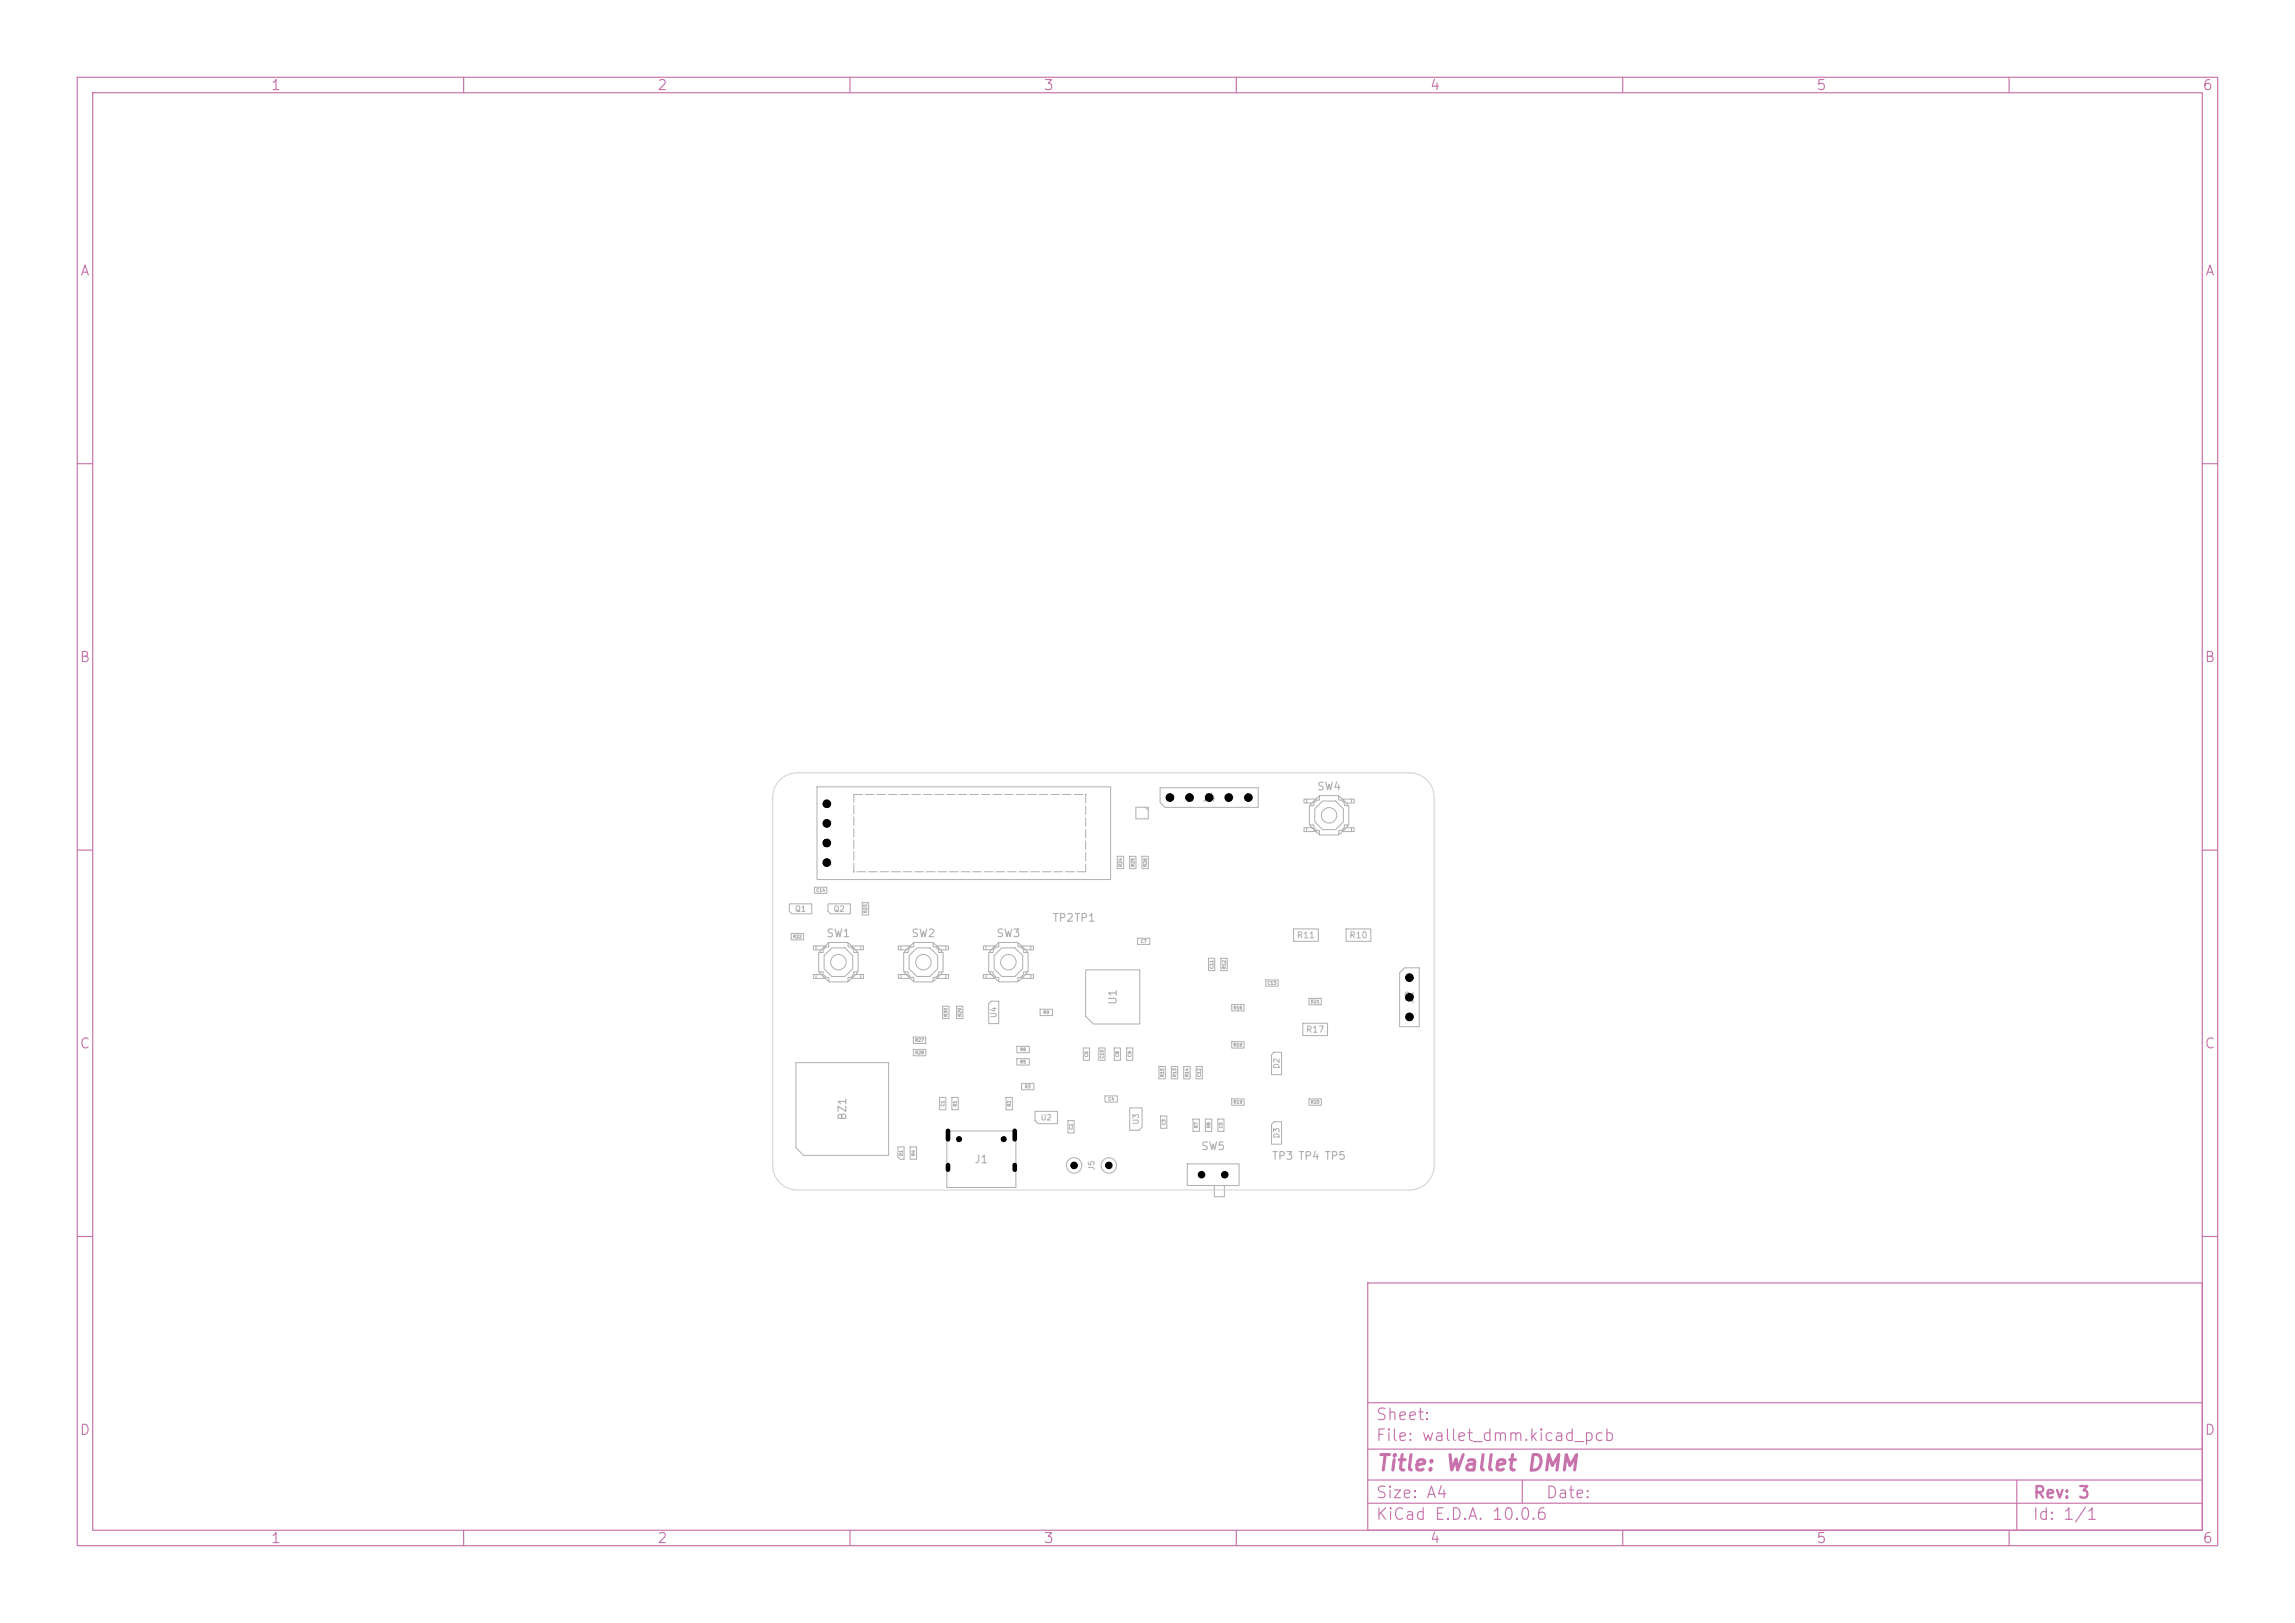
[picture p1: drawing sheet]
<svg xmlns="http://www.w3.org/2000/svg" width="297mm" height="210mm" viewBox="0 0 297 210" stroke-linecap="round" stroke-linejoin="round" font-family="sans-serif">
<defs><g id="words">
<text font-size="2" fill="#c872ab" x="178" y="190.8">Title: Wallet DMM</text>
<g font-size="1.5" fill="#c872ab">
<text x="178" y="184.1">Sheet:</text>
<text x="178" y="186.8">File: wallet_dmm.kicad_pcb</text>
<text x="178" y="197">KiCad E.D.A. 10.0.6</text>
<text x="178" y="194.2">Size: A4</text>
<text x="200" y="194.2">Date:</text>
<text x="263" y="197">Id: 1/1</text>
<text x="263" y="194.2">Rev: 3</text>
</g>
<g font-size="1.3" fill="#c872ab">
<text x="35" y="12">1</text>
<text x="85" y="12">2</text>
<text x="135" y="12">3</text>
<text x="185" y="12">4</text>
<text x="235" y="12">5</text>
<text x="285" y="12">6</text>
<text x="10.3" y="36">A</text>
<text x="285.3" y="36">A</text>
<text x="10.2" y="86">B</text>
<text x="285.2" y="86">B</text>
<text x="10.2" y="136">C</text>
<text x="285.2" y="136">C</text>
<text x="10.2" y="186">D</text>
<text x="285.2" y="186">D</text>
<text x="35" y="200">1</text>
<text x="85" y="200">2</text>
<text x="135" y="200">3</text>
<text x="185" y="200">4</text>
<text x="235" y="200">5</text>
<text x="285" y="200">6</text>
</g>
<g font-size="1" fill="#afafaf">
<text x="155.5" y="104">J4</text>
<text x="170.4" y="102.5">SW4</text>
<text x="136.1" y="119.5">TP2TP1</text>
<text x="106.9" y="121.5">SW1</text>
<text x="117.9" y="121.5">SW2</text>
<text x="128.9" y="121.5">SW3</text>
<text x="144.8" y="130.1" transform="rotate(-90 144.8 130.1)">U1</text>
<text x="183.2" y="130" transform="rotate(-90 183.2 130)">J2</text>
<text x="109.8" y="145.1" transform="rotate(-90 109.8 145.1)">BZ1</text>
<text x="155.4" y="149.1">SW5</text>
<text x="126" y="150.8">J1</text>
<text x="164.5" y="150.3">TP3 TP4 TP5</text>
</g>
<g font-size=".8" fill="#afafaf">
<text x="167.8" y="121.6">R11</text>
<text x="174.6" y="121.6">R10</text>
<text x="169" y="133.8">R17</text>
<text x="141.8" y="151.5" transform="rotate(-90 141.8 151.5)">J5</text>
</g>
<g font-size=".7" fill="#afafaf">
<text x="102.8" y="118.1">Q1</text>
<text x="107.8" y="118.1">Q2</text>
<text x="129.1" y="131.8" transform="rotate(-90 129.1 131.8)">U4</text>
<text x="165.7" y="138.4" transform="rotate(-90 165.7 138.4)">D2</text>
<text x="134.6" y="145.1">U2</text>
<text x="147.5" y="145.6" transform="rotate(-90 147.5 145.6)">U3</text>
<text x="165.7" y="147.4" transform="rotate(-90 165.7 147.4)">D3</text>
</g>
<g font-size=".4" fill="#afafaf">
<text x="145.3" y="112.2" transform="rotate(-90 145.3 112.2)">R24</text>
<text x="146.9" y="112.2" transform="rotate(-90 146.9 112.2)">R25</text>
<text x="148.5" y="112.2" transform="rotate(-90 148.5 112.2)">R26</text>
<text x="105.6" y="115.5">C14</text>
<text x="112.3" y="118.2" transform="rotate(-90 112.3 118.2)">R23</text>
<text x="102.6" y="121.5">R22</text>
<text x="147.6" y="122.1">C7</text>
<text x="157.1" y="125.4" transform="rotate(-90 157.1 125.4)">C11</text>
<text x="158.7" y="125.4" transform="rotate(-90 158.7 125.4)">R12</text>
<text x="122.7" y="131.6" transform="rotate(-90 122.7 131.6)">R30</text>
<text x="124.5" y="131.6" transform="rotate(-90 124.5 131.6)">R29</text>
<text x="135" y="131.3">R9</text>
<text x="159.6" y="130.7">R16</text>
<text x="164" y="127.5">C13</text>
<text x="169.6" y="129.9">R21</text>
<text x="118.4" y="134.9">R27</text>
<text x="118.4" y="136.5">R28</text>
<text x="132" y="136.1">R6</text>
<text x="132" y="137.7">R5</text>
<text x="140.9" y="136.8" transform="rotate(-90 140.9 136.8)">C6</text>
<text x="142.9" y="137" transform="rotate(-90 142.9 137)">C10</text>
<text x="144.9" y="136.8" transform="rotate(-90 144.9 136.8)">C8</text>
<text x="146.5" y="136.8" transform="rotate(-90 146.5 136.8)">C9</text>
<text x="159.6" y="135.5">R18</text>
<text x="122.3" y="143.2" transform="rotate(-90 122.3 143.2)">C1</text>
<text x="123.9" y="143.2" transform="rotate(-90 123.9 143.2)">R1</text>
<text x="130.9" y="143.2" transform="rotate(-90 130.9 143.2)">R2</text>
<text x="132.6" y="140.9">R3</text>
<text x="143.4" y="142.5">C4</text>
<text x="150.7" y="139.4" transform="rotate(-90 150.7 139.4)">R15</text>
<text x="152.3" y="139.4" transform="rotate(-90 152.3 139.4)">R13</text>
<text x="153.9" y="139.4" transform="rotate(-90 153.9 139.4)">R14</text>
<text x="155.5" y="139.4" transform="rotate(-90 155.5 139.4)">C12</text>
<text x="159.6" y="142.9">R19</text>
<text x="169.6" y="142.9">R20</text>
<text x="116.9" y="149.6" transform="rotate(-90 116.9 149.6)">D1</text>
<text x="118.5" y="149.6" transform="rotate(-90 118.5 149.6)">R4</text>
<text x="138.9" y="146.2" transform="rotate(-90 138.9 146.2)">C2</text>
<text x="150.9" y="145.6" transform="rotate(-90 150.9 145.6)">C3</text>
<text x="155.1" y="146" transform="rotate(-90 155.1 146)">R7</text>
<text x="156.7" y="146" transform="rotate(-90 156.7 146)">R8</text>
<text x="158.3" y="146" transform="rotate(-90 158.3 146)">C5</text>
</g>
</g></defs>
<g fill="none" stroke="#c872ab" stroke-width=".15">
<path d="M10 10h277v190h-277zM12 12h273v186h-273zM60 10v2M110 10v2M160 10v2M210 10v2M260 10v2M10 60h2M285 60h2M10 110h2M285 110h2M10 160h2"/>
<path d="M177 166h108v32h-108zM285 160h2M60 198v2M110 198v2M160 198v2M177 194.5h108M177 191.5h108M177 187.5h108M177 181.5h108M197 191.5v3M210 198v2M260 198v2"/>
<path d="M261 191.5v6.5"/>
</g>
<g fill="none" stroke="#afafaf" stroke-width=".13">
<path d="M102.1 116.9h3v1.3h-2.6l-.4-.3zM105.4 114.8h1.6v.8h-1.6zM105.7 101.8h38v12h-38zM107.1 116.9h3v1.3h-2.6l-.4-.3zM110.5 104.2v1.1M110.5 105.7v1.1M110.5 107.2v1.1M110.5 108.7v1.1M110.5 110.2v1.1M110.5 111.7v1.1M110.9 112.8h1.1M111.6 116.8h.8v1.6h-.8z"/>
<path d="M111.6 102.8h-1.1v1M112 102.8h1.1M112.4 112.8h1.1M113.5 102.8h1.1M113.9 112.8h1.1M115 102.8h1.1M115.4 112.8h1.1M116.5 102.8h1.1M116.9 112.8h1.1M118 102.8h1.1M118.4 112.8h1.1M119.5 102.8h1.1"/>
<path d="M119.9 112.8h1.1M121 102.8h1.1M121.4 112.8h1.1M122.5 102.8h1.1M122.9 112.8h1.1M124 102.8h1.1M124.4 112.8h1.1M125.5 102.8h1.1M125.9 112.8h1.1M127 102.8h1.1M127.4 112.8h1.1M128.5 102.8h1.1"/>
<path d="M128.9 112.8h1.1M130 102.8h1.1M130.4 112.8h1.1M131.5 102.8h1.1M131.9 112.8h1.1M133 102.8h1.1M133.4 112.8h1.1M134.5 102.8h1.1M134.9 112.8h1.1M136 102.8h1.1M136.4 112.8h1.1M137.5 102.8h1.1"/>
<path d="M137.9 112.8h1.1M139 102.8h1.1M140.5 102.8v1.1M140.5 104.3v1.1M140.5 105.8v1.1M140.5 107.3v1.1M140.5 108.8v1.1M140.5 110.3v1.1M140.5 111.8v1h-1.1M144.6 110.8h.8v1.6h-.8zM146.2 110.8h.8v1.6h-.8zM147 104.5h1.6v1.5h-1.6z"/>
<path d="M147.8 110.8h.8v1.6h-.8zM148.2 104.5l.4 .4M150.1 101.9h12.7v2.6h-12l-.7-.7zM168.7 103.4h1.6l-.5 .5h-1.1zM168.7 107.1h1.1l.5 .5h-1.6zM169.1 103.4v.5M169.1 107.1v.5M169.6 106.8v.1l1 1h.1M170.7 103h2.6v.5h.3l.4 .4v.3h.6v2.6h-.6v.3l-.4 .4h-.3v.6h-2.6v-.6h-.3l-.4-.4v-.3h-.5v-2.6h.5v-.3l.4-.4h.3zM170.7 103.1h-.1l-1 1v.2M171.2 103.7h1.7l1 1v1.7l-1 1h-1.7l-1-1v-1.7zM173.3 103.1h.1l1 1v.2"/>
<path d="M173.7 103.4h1.6v.5h-1.1zM173.7 107.6l.5-.5h1.1v.5zM174.4 106.8v.1l-1 1h-.1M174.9 103.4v.5M174.9 107.1v.5M102.4 120.8h1.6v.8h-1.6zM103 137.5h12v12h-11l-1-1zM105.2 122.4h1.6l-.5 .5h-1.1zM105.2 126.1h1.1l.5 .5h-1.6zM105.6 122.4v.5M105.6 126.1v.5M106.1 125.8v.1l1 1h.1"/>
<path d="M107.2 121.9h2.6v.6h.3l.4 .4v.3h.6v2.6h-.6v.3l-.4 .4h-.3v.6h-2.6v-.6h-.3l-.4-.4v-.3h-.5v-2.6h.5v-.3l.4-.4h.3zM107.2 122.1h-.1l-1 1v.2M107.7 122.7h1.7l1 1v1.7l-1 1h-1.7l-1-1v-1.7zM109.7 122.1h.2l1 1v.2M110.2 122.4h1.6v.5h-1.1zM110.2 126.6l.5-.5h1.1v.5zM110.9 125.8v.1l-1 1h-.2M111.4 122.4v.5M111.4 126.1v.5M116.2 122.4h1.6l-.5 .5h-1.1zM116.2 126.1h1.1l.5 .5h-1.6zM116.6 122.4v.5"/>
<path d="M116.6 126.1v.5M117.1 125.8v.1l1 1h.1M117.7 123.7l1-1h1.7l1 1v1.7l-1 1h-1.7l-1-1zM118.2 134.2h1.6v.8h-1.6zM118.2 135.8h1.6v.8h-1.6zM118.2 121.9h2.6v.6h.3l.4 .4v.3h.6v2.6h-.6v.3l-.4 .4h-.3v.6h-2.6v-.6h-.3l-.4-.4v-.3h-.6v-2.6h.6v-.3l.4-.4h.3zM118.2 122.1h-.1l-1 1v.2M120.8 122.1h.1l1 1v.2M121.2 122.4h1.6v.5h-1.1zM121.2 126.6l.5-.5h1.1v.5zM121.9 125.8v.1l-1 1h-.1M122 130.2h.8v1.6h-.8z"/>
<path d="M122.4 122.4v.5M122.4 126.1v.5M123.8 130.2h.8v1.6h-.8zM127.2 122.4h1.6l-.5 .5h-1.1zM127.2 126.1h1.1l.5 .5h-1.6zM127.6 122.4v.5M127.6 126.1v.5M128.1 125.8v.1l1 1h.2M128.3 129.5h.9v3h-1.3v-2.6zM129.2 121.9h2.6v.6h.3l.4 .4v.3h.6v2.6h-.6v.3l-.4 .4h-.3v.6h-2.6v-.6h-.3l-.4-.4v-.3h-.6v-2.6h.6v-.3l.4-.4h.3zM129.3 122.1h-.2l-1 1v.2M129.6 122.7h1.8l1 1v1.7l-1 1h-1.8l-1-1v-1.7z"/>
<path d="M131.6 135.4h1.6v.8h-1.6zM131.6 137h1.6v.8h-1.6zM131.7 122.1h.2l1 1v.2M132.2 122.4h1.6v.5h-1.1zM132.2 126.6l.5-.5h1.1v.5zM132.9 125.8v.1l-1 1h-.2M133.4 122.4v.5M133.4 126.1v.5M134.6 130.6h1.6v.8h-1.6zM140.2 135.6h.8v1.6h-.8zM140.5 125.5h7v7h-6l-1-1zM142.2 135.6h.8v1.6h-.8z"/>
<path d="M144.2 135.6h.8v1.6h-.8zM145.8 135.6h.8v1.6h-.8zM147.2 121.4h1.6v.8h-1.6zM150 138h.8v1.6h-.8zM151.6 138h.8v1.6h-.8zM153.2 138h.8v1.6h-.8zM154.8 138h.8v1.6h-.8zM156.4 124h.8v1.6h-.8zM158 124h.8v1.6h-.8zM159.4 134.8h1.6v.8h-1.6zM159.4 130h1.6v.8h-1.6zM163.8 126.8h1.6v.8h-1.6z"/>
<path d="M164.9 136.2h1v2.9h-1.3v-2.6zM167.4 120.2h3.2v1.6h-3.2zM168.6 132.4h3.2v1.6h-3.2zM169.4 129.2h1.6v.8h-1.6zM174.2 120.2h3.2v1.6h-3.2zM181.1 125.9l.7-.7h1.9v7.7h-2.6zM116.2 148.4h.8v1.6h-.5l-.3-.3zM117.8 148.4h.8v1.6h-.8zM121.6 142h.8v1.6h-.8zM122.5 146.4h9v7.3h-9zM123.2 142h.8v1.6h-.8zM130.2 142h.8v1.6h-.8z"/>
<path d="M132.2 140.2h1.6v.8h-1.6zM133.9 143.8h3v1.6h-2.6l-.4-.4zM138.2 145h.8v1.6h-.8zM143 141.8h1.6v.8h-1.6zM146.2 143.3h1.6v2.6l-.4 .3h-1.2zM150.2 144.4h.8v1.6h-.8zM153.6 150.6h6.7v2.8h-6.7zM154.4 144.8h.8v1.6h-.8zM156 144.8h.8v1.6h-.8zM157.1 153.4v1.5h1.3v-1.5M157.6 144.8h.8v1.6h-.8zM159.4 142.2h1.6v.8h-1.6z"/>
<path d="M164.9 145.2h1v2.9h-1.3v-2.6zM169.4 142.2h1.6v.8h-1.6z"/>
<circle cx="172" cy="105.5" r="1"/>
<circle cx="108.5" cy="124.5" r="1"/>
<circle cx="119.5" cy="124.5" r="1"/>
<circle cx="130.5" cy="124.5" r="1"/>
<circle cx="139" cy="150.8" r="1"/>
<circle cx="143.5" cy="150.8" r="1"/>
</g>
<g fill="#afafaf" stroke="#afafaf" stroke-width=".13">
<circle cx="140.5" cy="102.8" r=".05"/>
<circle cx="110.5" cy="112.8" r=".05"/>
</g>
<path d="M100.9 100.9a3.2 3.2 0 0 1 2.3-.9h79.2a3.2 3.2 0 0 1 3.2 3.2v47.6a3.2 3.2 0 0 1-3.2 3.2h-79.2a3.2 3.2 0 0 1-3.2-3.2v-47.6a3.2 3.2 0 0 1 .9-2.3z" fill="none" stroke="#d0d2cd" stroke-width=".13"/>
<g fill="#000" stroke="#000" stroke-width=".13">
<circle cx="107" cy="104" r=".5"/>
<circle cx="107" cy="109.1" r=".5"/>
<circle cx="107" cy="106.5" r=".5"/>
<circle cx="107" cy="111.6" r=".5"/>
<circle cx="151.4" cy="103.2" r=".5"/>
<circle cx="153.9" cy="103.2" r=".5"/>
<circle cx="156.5" cy="103.2" r=".5"/>
<circle cx="159" cy="103.2" r=".5"/>
<circle cx="161.6" cy="103.2" r=".5"/>
<circle cx="182.4" cy="129" r=".5"/>
<circle cx="182.4" cy="131.6" r=".5"/>
<circle cx="182.4" cy="126.5" r=".5"/>
<circle cx="124.1" cy="147.4" r=".32"/>
<circle cx="129.9" cy="147.4" r=".33"/>
<circle cx="139" cy="150.8" r=".42"/>
<circle cx="143.5" cy="150.8" r=".43"/>
<circle cx="155.5" cy="152" r=".43"/>
<circle cx="158.5" cy="152" r=".42"/>
</g>
<path d="M122.7 146.3v1.1M122.7 150.8v.6M131.3 146.3v1.1M131.3 150.8v.6" fill="none" stroke="#000" stroke-width=".6"/>
<use href="#words"/>
</svg>
